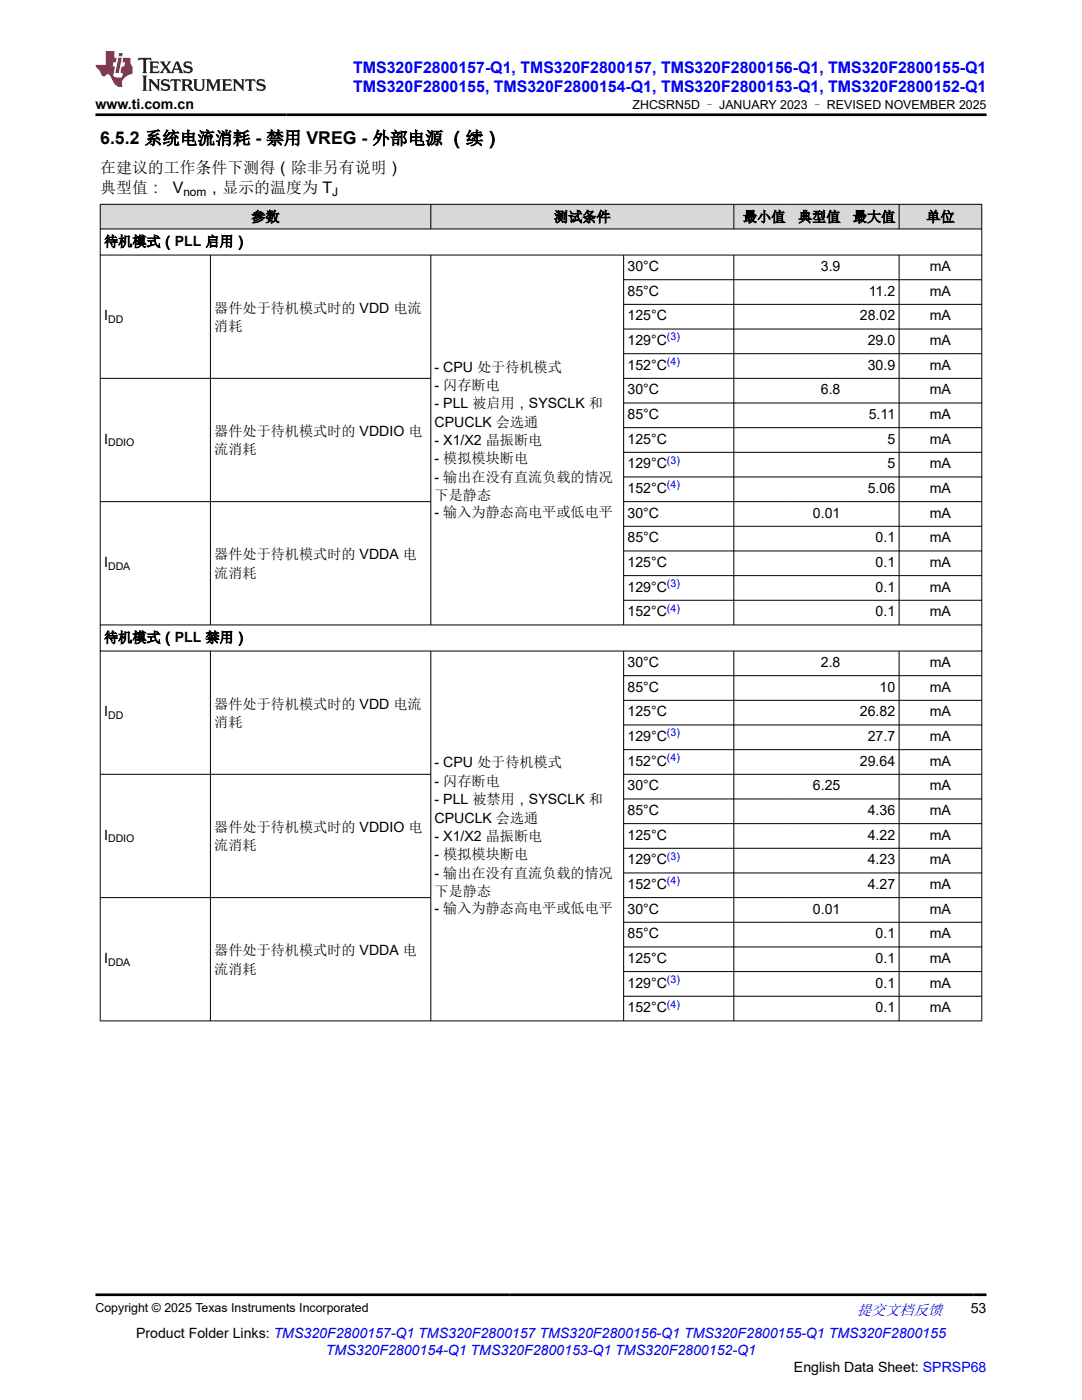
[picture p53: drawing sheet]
<svg xmlns="http://www.w3.org/2000/svg" width="216mm" height="279mm" viewBox="0 0 216 279" stroke-linecap="round" stroke-linejoin="round" font-family="sans-serif">
<defs><g id="words">
<text font-size="3.5" x="20" y="28.8">6.5.2 系统电流消耗 - 禁用 VREG - 外部电源 （续）</text>
<g font-size="3.2" fill="#00f">
<text x="70.5" y="14.5">TMS320F2800157-Q1, TMS320F2800157, TMS320F2800156-Q1, TMS320F2800155-Q1</text>
<text x="70.5" y="18.3">TMS320F2800155, TMS320F2800154-Q1, TMS320F2800153-Q1, TMS320F2800152-Q1</text>
</g>
<g font-size="3.2">
<text x="20" y="34.4">在建议的工作条件下测得（除非另有说明）</text>
<text x="20" y="38.6">典型值： V</text>
<text x="41.2" y="38.6">，显示的温度为 T</text>
</g>
<text font-size="3" fill="#00f" x="171" y="262.4">提交文档反馈</text>
<g font-size="2.8">
<text x="19" y="21.7">www.ti.com.cn</text>
<text x="50.2" y="44.3">参数</text>
<text x="110.6" y="44.3">测试条件</text>
<text x="148.3" y="44.3">最小值</text>
<text x="159.2" y="44.3">典型值</text>
<text x="170.2" y="44.3">最大值</text>
<text x="184.8" y="44.3">单位</text>
<text x="20.8" y="49.2">待机模式（PLL 启用）</text>
<text x="125.2" y="54.1">30°C</text>
<text x="125.2" y="59">85°C</text>
<text x="163.8" y="54.1">3.9</text>
<text x="173.4" y="59">11.2</text>
<text x="185.5" y="54.1">mA</text>
<text x="185.5" y="59">mA</text>
<text x="20.8" y="63.9">I</text>
<text x="42.8" y="62.4">器件处于待机模式时的 VDD 电流</text>
<text x="125.2" y="63.9">125°C</text>
<text x="171.6" y="63.9">28.02</text>
<text x="185.5" y="63.9">mA</text>
<text x="42.8" y="66.1">消耗</text>
<text x="125.2" y="68.9">129°C</text>
<text x="173.1" y="68.9">29.0</text>
<text x="185.5" y="68.9">mA</text>
<text x="86.7" y="74.1">- CPU 处于待机模式</text>
<text x="86.7" y="77.8">- 闪存断电</text>
<text x="125.2" y="73.8">152°C</text>
<text x="173.1" y="73.8">30.9</text>
<text x="185.5" y="73.8">mA</text>
<text x="86.7" y="81.5">- PLL 被启用，SYSCLK 和</text>
<text x="125.2" y="78.7">30°C</text>
<text x="125.2" y="83.6">85°C</text>
<text x="163.8" y="78.7">6.8</text>
<text x="173.4" y="83.6">5.11</text>
<text x="185.5" y="78.7">mA</text>
<text x="185.5" y="83.6">mA</text>
<text x="20.8" y="88.5">I</text>
<text x="42.8" y="87">器件处于待机模式时的 VDDIO 电</text>
<text x="86.7" y="85.2">CPUCLK 会选通</text>
<text x="86.7" y="88.8">- X1/X2 晶振断电</text>
<text x="125.2" y="88.5">125°C</text>
<text x="177.1" y="88.5">5</text>
<text x="185.5" y="88.5">mA</text>
<text x="42.8" y="90.7">流消耗</text>
<text x="86.7" y="92.5">- 模拟模块断电</text>
<text x="125.2" y="93.5">129°C</text>
<text x="177.1" y="93.5">5</text>
<text x="185.5" y="93.5">mA</text>
<text x="86.7" y="96.2">- 输出在没有直流负载的情况</text>
<text x="86.7" y="99.8">下是静态</text>
<text x="125.2" y="98.4">152°C</text>
<text x="173.1" y="98.4">5.06</text>
<text x="185.5" y="98.4">mA</text>
<text x="86.7" y="103.2">- 输入为静态高电平或低电平</text>
<text x="125.2" y="103.3">30°C</text>
<text x="162.2" y="103.3">0.01</text>
<text x="185.5" y="103.3">mA</text>
<text x="20.8" y="113.1">I</text>
<text x="42.8" y="111.6">器件处于待机模式时的 VDDA 电</text>
<text x="125.2" y="108.2">85°C</text>
<text x="125.2" y="113.1">125°C</text>
<text x="174.7" y="108.2">0.1</text>
<text x="174.7" y="113.1">0.1</text>
<text x="185.5" y="108.2">mA</text>
<text x="185.5" y="113.1">mA</text>
<text x="42.8" y="115.3">流消耗</text>
<text x="125.2" y="118.1">129°C</text>
<text x="174.7" y="118.1">0.1</text>
<text x="185.5" y="118.1">mA</text>
<text x="125.2" y="123">152°C</text>
<text x="174.7" y="123">0.1</text>
<text x="185.5" y="123">mA</text>
<text x="20.8" y="128.2">待机模式（PLL 禁用）</text>
<text x="125.2" y="133.1">30°C</text>
<text x="163.8" y="133.1">2.8</text>
<text x="185.5" y="133.1">mA</text>
<text x="20.8" y="143">I</text>
<text x="42.8" y="141.4">器件处于待机模式时的 VDD 电流</text>
<text x="125.2" y="138">85°C</text>
<text x="125.2" y="143">125°C</text>
<text x="171.6" y="143">26.82</text>
<text x="175.5" y="138">10</text>
<text x="185.5" y="138">mA</text>
<text x="185.5" y="143">mA</text>
<text x="42.8" y="145.1">消耗</text>
<text x="125.2" y="147.9">129°C</text>
<text x="173.1" y="147.9">27.7</text>
<text x="185.5" y="147.9">mA</text>
<text x="86.7" y="153.2">- CPU 处于待机模式</text>
<text x="125.2" y="152.8">152°C</text>
<text x="171.6" y="152.8">29.64</text>
<text x="185.5" y="152.8">mA</text>
<text x="86.7" y="156.8">- 闪存断电</text>
<text x="86.7" y="160.5">- PLL 被禁用，SYSCLK 和</text>
<text x="125.2" y="157.7">30°C</text>
<text x="162.2" y="157.7">6.25</text>
<text x="185.5" y="157.7">mA</text>
<text x="20.8" y="167.6">I</text>
<text x="42.8" y="166">器件处于待机模式时的 VDDIO 电</text>
<text x="86.7" y="164.2">CPUCLK 会选通</text>
<text x="86.7" y="167.8">- X1/X2 晶振断电</text>
<text x="125.2" y="162.6">85°C</text>
<text x="125.2" y="167.6">125°C</text>
<text x="173.1" y="162.6">4.36</text>
<text x="173.1" y="167.6">4.22</text>
<text x="185.5" y="162.6">mA</text>
<text x="185.5" y="167.6">mA</text>
<text x="42.8" y="169.7">流消耗</text>
<text x="86.7" y="171.5">- 模拟模块断电</text>
<text x="125.2" y="172.5">129°C</text>
<text x="173.1" y="172.5">4.23</text>
<text x="185.5" y="172.5">mA</text>
<text x="86.7" y="175.2">- 输出在没有直流负载的情况</text>
<text x="86.7" y="178.9">下是静态</text>
<text x="125.2" y="177.4">152°C</text>
<text x="173.1" y="177.4">4.27</text>
<text x="185.5" y="177.4">mA</text>
<text x="86.7" y="182.2">- 输入为静态高电平或低电平</text>
<text x="125.2" y="182.3">30°C</text>
<text x="162.2" y="182.3">0.01</text>
<text x="185.5" y="182.3">mA</text>
<text x="42.8" y="190.6">器件处于待机模式时的 VDDA 电</text>
<text x="125.2" y="187.2">85°C</text>
<text x="174.7" y="187.2">0.1</text>
<text x="185.5" y="187.2">mA</text>
<text x="20.8" y="192.2">I</text>
<text x="42.8" y="194.3">流消耗</text>
<text x="125.2" y="192.2">125°C</text>
<text x="125.2" y="197.1">129°C</text>
<text x="174.7" y="192.2">0.1</text>
<text x="174.7" y="197.1">0.1</text>
<text x="185.5" y="192.2">mA</text>
<text x="185.5" y="197.1">mA</text>
<text x="125.2" y="202">152°C</text>
<text x="174.7" y="202">0.1</text>
<text x="185.5" y="202">mA</text>
<text x="193.7" y="262.1">53</text>
<text x="27.2" y="266.9">Product Folder Links: TMS320F2800157-Q1 TMS320F2800157 TMS320F2800156-Q1 TMS320F2800155-Q1 TMS320F2800155</text>
<text x="158.4" y="273.7">English Data Sheet: SPRSP68</text>
</g>
<text font-size="2.8" fill="#00f" x="65" y="270.3">TMS320F2800154-Q1 TMS320F2800153-Q1 TMS320F2800152-Q1</text>
<g font-size="2.5">
<text x="126.2" y="21.8">ZHCSRN5D – JANUARY 2023 – REVISED NOVEMBER 2025</text>
<text x="19" y="261.8">Copyright © 2025 Texas Instruments Incorporated</text>
</g>
<g font-size="2.4">
<text x="36.6" y="39.2">nom</text>
<text x="66.3" y="39.2">J</text>
</g>
<g font-size="2.1">
<text x="21.6" y="64.5">DD</text>
<text x="21.6" y="89.1">DDIO</text>
<text x="21.6" y="113.7">DDA</text>
<text x="21.6" y="143.5">DD</text>
<text x="21.6" y="168.1">DDIO</text>
<text x="21.6" y="192.7">DDA</text>
</g>
<g font-size="2.1" fill="#00f">
<text x="133.1" y="67.9">(3)</text>
<text x="133.1" y="72.8">(4)</text>
<text x="133.1" y="92.5">(3)</text>
<text x="133.1" y="97.4">(4)</text>
<text x="133.1" y="117.1">(3)</text>
<text x="133.1" y="122">(4)</text>
<text x="133.1" y="146.9">(3)</text>
<text x="133.1" y="151.9">(4)</text>
<text x="133.1" y="171.5">(3)</text>
<text x="133.1" y="176.5">(4)</text>
<text x="133.1" y="196.2">(3)</text>
<text x="133.1" y="201.1">(4)</text>
</g>
</g></defs>
<g fill="#d8d8d8">
<path d="M20 40.8h175.9v4.9h-175.9z" fill-rule="evenodd"/>
<path d="M20.1 40.8h65.8v4.8h-65.8z" fill-rule="evenodd"/>
<path d="M86 40.8h60.4v4.8h-60.4z" fill-rule="evenodd"/>
<path d="M146.5 40.8h10.9v4.8h-10.9z" fill-rule="evenodd"/>
<path d="M157.4 40.8h11v4.8h-11z" fill-rule="evenodd"/>
<path d="M168.4 40.8h10.9v4.8h-10.9z" fill-rule="evenodd"/>
<path d="M179.5 40.8h16.3v4.8h-16.3z" fill-rule="evenodd"/>
</g>
<g fill="none" stroke="#000" stroke-width=".2">
<path d="M19.9 40.8h176.1M19.9 45.7h176.1M19.9 50.9h176.1M20 40.7v163.1M42 50.9v73.9M86 40.7v5.1M86 50.9v73.9M124.4 50.9v73.9M124.4 55.8h71.6M146.4 40.7v5.1M146.4 50.9v73.9M179.4 40.7v5.1"/>
<path d="M179.4 50.9v73.9M195.9 40.7v163.1M19.9 75.5h66.1M124.4 75.5h71.6M124.4 60.7h71.6M124.4 65.7h71.6M124.4 70.6h71.6M124.4 80.4h71.6M124.4 85.3h71.6M124.4 90.3h71.6M124.4 95.2h71.6M19.9 100.1h66.1"/>
<path d="M124.4 100.1h71.6M124.4 105h71.6M124.4 110h71.6M124.4 114.9h71.6M124.4 119.8h71.6M19.9 124.7h176.1M19.9 129.9h176.1M42 129.9v73.9M86 129.9v73.9M124.4 129.9v73.9M124.4 134.8h71.6M124.4 139.8h71.6"/>
<path d="M146.4 129.9v73.9M179.4 129.9v73.9M19.9 154.5h66.1M124.4 154.5h71.6M124.4 144.7h71.6M124.4 149.6h71.6M124.4 159.5h71.6M19.9 179.1h66.1M124.4 179.1h71.6M124.4 164.4h71.6M124.4 169.3h71.6M124.4 174.2h71.6"/>
<path d="M124.4 184.1h71.6M124.4 189h71.6M124.4 193.9h71.6M124.4 198.8h71.6M196 203.7h-176.1"/>
</g>
<path d="M27.7 11.6l-.2 .5 .5-.2h.6v.1v2.2l-.2 .4h1l-.2-.4v-2.2v-.1h.5l.5 .2-.1-.5zM29.8 12.3l.2 .4v1.5l-.2 .4h1.9l.1-.6a1.08 1.08 0 0 1-1.3 .2v-.7h.6l.4 .2v-.7l-.4 .2h-.6v-.5l.2-.2a1 1 0 0 1 1 .3l-.1-.5zM31.8 12.3l1 1.1-1 1.2h.9l-.2-.2 .4-.8 .5 .8-.2 .2h1.6l-.2-.2 .1-.5h1l.1 .5-.1 .2h.9l-.2-.3-.8-2h-.5l-1 2.2-.8-1.1 .9-1.1h-.8l.2 .2-.5 .6-.3-.6 .1-.2zM35.2 12.7l.4 1h-.8zM36.8 12.4a.65 .65 0 0 0-.2 .7 .65 .65 0 0 0 .6 .5l.7 .1 .1 .3a.79 .79 0 0 1-.7 .4 .79 .79 0 0 1-.7-.5l.1 .7 .2-.1a.93 .93 0 0 0 1.1 .1 .93 .93 0 0 0 .4-1 1.46 1.46 0 0 0-1.2-.6l-.1-.3a1.09 1.09 0 0 1 1.2 .2l-.2-.6-.1 .1-.6-.2zM28.4 15.1l.2 .4v2.2l-.2 .4h1l-.2-.4v-2.2l.2-.4zM29.6 15.8l.2 .4v1.5l-.2 .4h.8l-.3-.4v-1.3l1.7 1.8v-2l.2-.4h-.8l.2 .2 .1 1.1-1.2-1.3zM32.3 15.9a.65 .65 0 0 0-.2 .8 .65 .65 0 0 0 .7 .4l.6 .2 .1 .2a.79 .79 0 0 1-.7 .4 .79 .79 0 0 1-.7-.5l.1 .7 .2-.1a.93 .93 0 0 0 1.1 .1 .93 .93 0 0 0 .4-.9 1.46 1.46 0 0 0-1.2-.6l-.1-.4a1.09 1.09 0 0 1 1.2 .2l-.2-.6-.1 .1-.6-.1zM34.1 15.8l-.1 .6a.63 .63 0 0 1 .7-.3l.1 1.6-.3 .4h1l-.2-.4v-1.6a.66 .66 0 0 1 .8 .3l-.1-.6zM36.2 15.8l.2 .4v1.5l-.2 .4h.9l-.2-.2v-.7h.5l.1 .2a.79 .79 0 0 0 1.2 .6l-1-.9a.61 .61 0 0 0 .6-.6 .61 .61 0 0 0-.5-.7zM36.9 16.1h.2a.47 .47 0 0 1 .5 .1 .47 .47 0 0 1 .1 .5l-.2 .1-.6 .1zM38.5 15.8l.2 .2a2.27 2.27 0 0 0 .4 2 1.04 1.04 0 0 0 1.7-.7v-1.3l.2-.2h-.8l.2 .4v1.1a.6 .6 0 0 1-.6 .6 .6 .6 0 0 1-.6-.6v-1.1l.3-.4zM41.1 15.8l.2 .4v1.5l-.2 .4h.7l-.2-.4v-1.4l.9 1.9 .8-1.9v1.4l-.2 .4h1l-.3-.4v-1.5l.3-.4h-.8l-.7 1.5-.7-1.5zM44.3 15.8l.2 .4v1.5l-.2 .4h1.9l.1-.6a1.09 1.09 0 0 1-1.3 .2v-.7h.6l.4 .2v-.6l-.4 .2h-.6v-.6l.2-.1a1.01 1.01 0 0 1 1 .3l-.1-.6zM46.4 15.8l.3 .4v1.5l-.3 .4h.8l-.2-.4v-1.3l1.6 1.8v-2l.2-.4h-.7l.2 .2v1.1l-1.2-1.3zM49 15.8l-.1 .6a.63 .63 0 0 1 .8-.3v1.6l-.3 .4h1l-.2-.4v-1.6a.66 .66 0 0 1 .8 .3l-.1-.6zM51.4 15.9a.65 .65 0 0 0-.2 .8 .65 .65 0 0 0 .6 .4l.6 .2 .2 .2a.79 .79 0 0 1-.8 .4 .79 .79 0 0 1-.6-.5l.1 .7 .2-.1a.93 .93 0 0 0 1 .1 .93 .93 0 0 0 .5-.9 1.46 1.46 0 0 0-1.3-.6l-.1-.4a1.09 1.09 0 0 1 1.3 .2l-.2-.6-.2 .1-.5-.1z" fill="#231f20"/>
<path d="M21.1 10.2v2.8h-2.1l.1 .3 .9 1a.95 .95 0 0 0 .9 .9 .59 .59 0 0 1 .6-.4 .59 .59 0 0 1 .5 .4l.4 .7a1.59 1.59 0 0 0 2.1 1.4 1.61 1.61 0 0 1 1-2.3l1-.3-.1-1.5a1.59 1.59 0 0 1-.4-1.7h-1.4l-.2 .9h.5l-.1 .9h-.5l-.2 1v.2l.4 .1-.2 .9h-.6a.73 .73 0 0 1-1.1-.7l.3-1.5h-.5l.2-.9h.5l.2-.9h-.5v-1.3zM23.6 11.5l-.6 3.1h.7l.6-3.1zM23.8 10.6l-.1 .6h.7l.1-.6z" fill="#ed1c24"/>
<path d="M19 22.9h177.8M19 258.4h177.8" fill="none" stroke="#000" stroke-width=".53"/>
<use href="#words"/>
</svg>
